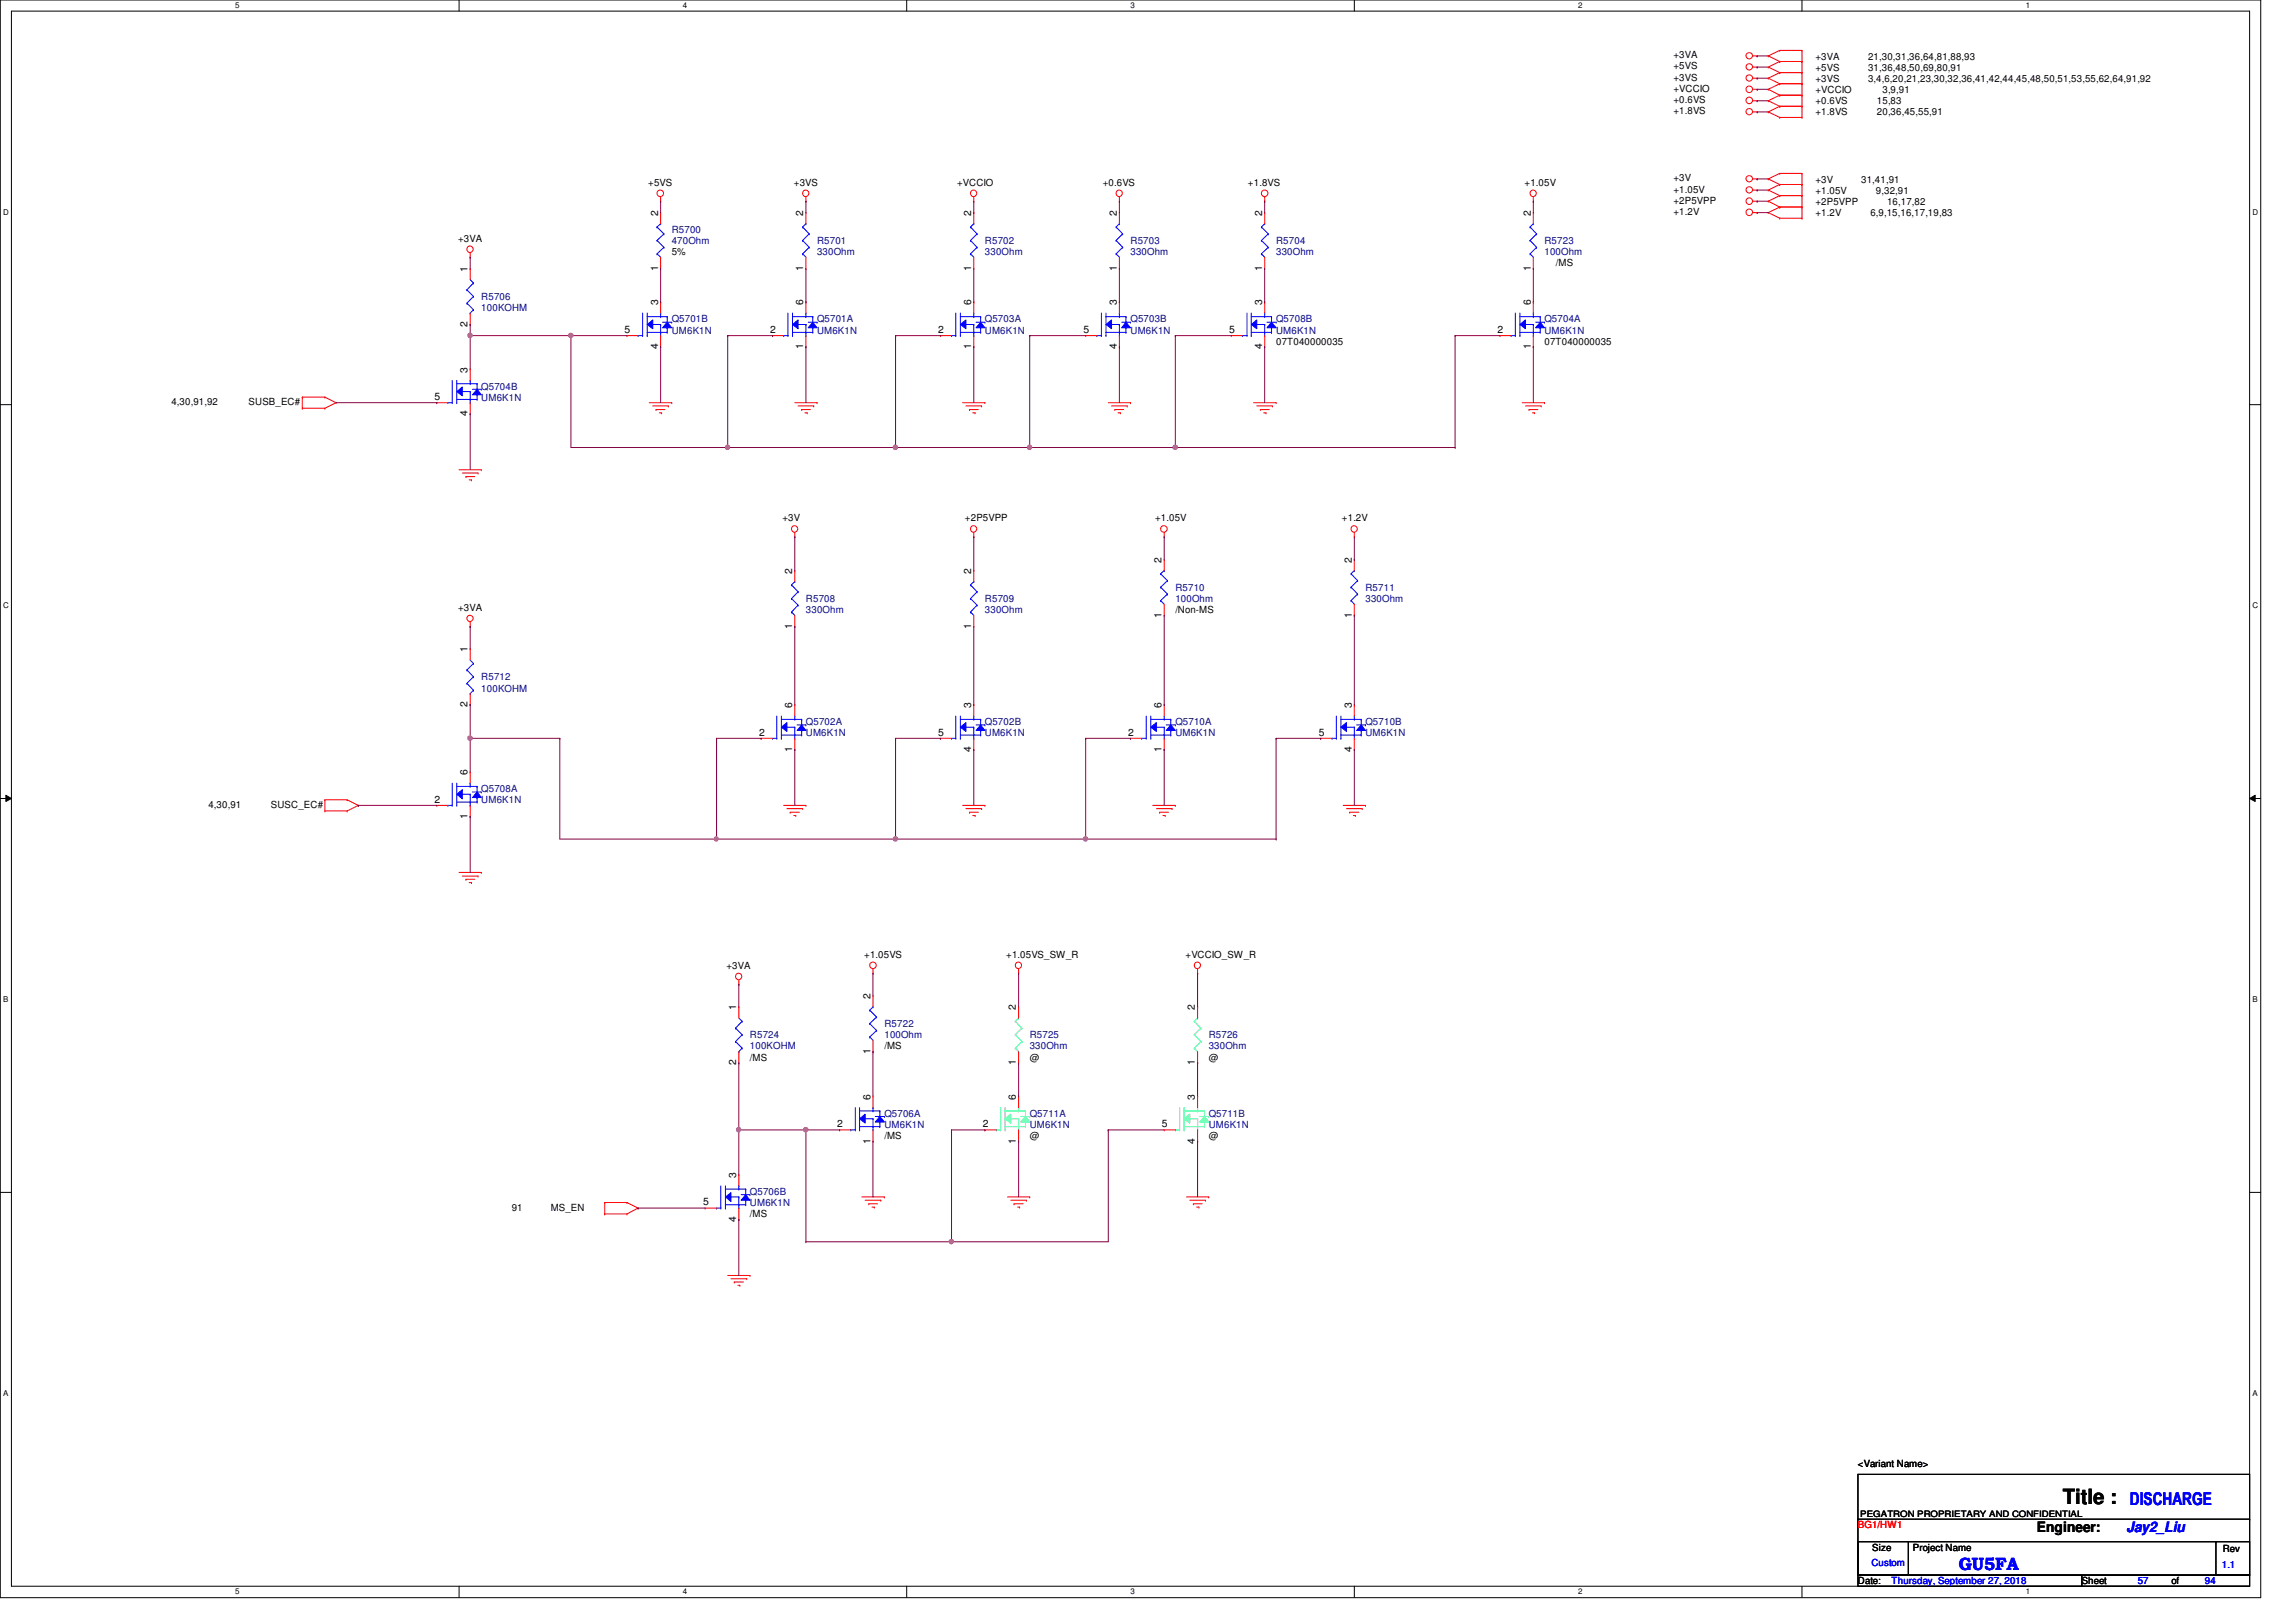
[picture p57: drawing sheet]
<svg xmlns="http://www.w3.org/2000/svg" width="297mm" height="210mm" viewBox="0 0 297 210" stroke-linecap="round" stroke-linejoin="round" font-family="sans-serif">
<defs><g id="words">
<text font-size="2.7" x="266.9" y="194.6">Title :</text>
<g font-size="2.3" fill="#00f">
<text x="275.5" y="194.7">DISCHARGE</text>
<text x="253.4" y="203.1">GU5FA</text>
</g>
<text font-size="1.9" x="263.5" y="198.3">Engineer:</text>
<text font-size="1.9" fill="#00f" x="275.1" y="198.3">Jay2_Liu</text>
<g font-size="1.3">
<text x="216.5" y="9">+5VS</text>
<text x="216.5" y="7.5">+3VA</text>
<text x="216.5" y="11.9">+VCCIO</text>
<text x="216.5" y="10.5">+3VS</text>
<text x="234.9" y="9.1">+5VS</text>
<text x="234.9" y="7.7">+3VA</text>
<text x="234.9" y="10.6">+3VS</text>
<text x="241.7" y="9.1">31,36,48,50,69,80,91</text>
<text x="241.7" y="7.7">21,30,31,36,64,81,88,93</text>
<text x="241.7" y="10.6">3,4,6,20,21,23,30,32,36,41,42,44,45,48,50,51,53,55,62,64,91,92</text>
<text x="216.5" y="14.8">+1.8VS</text>
<text x="216.5" y="13.3">+0.6VS</text>
<text x="234.9" y="14.9">+1.8VS</text>
<text x="234.9" y="12">+VCCIO</text>
<text x="234.9" y="13.5">+0.6VS</text>
<text x="242.8" y="14.9">20,36,45,55,91</text>
<text x="242.8" y="13.5">15,83</text>
<text x="243.5" y="12">3,9,91</text>
<text x="216.5" y="23.5">+3V</text>
<text x="234.9" y="23.6">+3V</text>
<text x="240.8" y="23.6">31,41,91</text>
<text x="83.9" y="24">+5VS</text>
<text x="85.1" y="27.9" transform="rotate(-90 85.1 27.9)">2</text>
<text x="102.7" y="24">+3VS</text>
<text x="103.9" y="27.9" transform="rotate(-90 103.9 27.9)">2</text>
<text x="123.8" y="24">+VCCIO</text>
<text x="125.6" y="27.9" transform="rotate(-90 125.6 27.9)">2</text>
<text x="142.7" y="24">+0.6VS</text>
<text x="144.5" y="27.9" transform="rotate(-90 144.5 27.9)">2</text>
<text x="161.5" y="24">+1.8VS</text>
<text x="163.3" y="27.9" transform="rotate(-90 163.3 27.9)">2</text>
<text x="197.2" y="24">+1.05V</text>
<text x="198" y="27.9" transform="rotate(-90 198 27.9)">2</text>
<text x="216.5" y="26.4">+2P5VPP</text>
<text x="216.5" y="24.9">+1.05V</text>
<text x="216.5" y="27.8">+1.2V</text>
<text x="234.9" y="26.5">+2P5VPP</text>
<text x="234.9" y="25.1">+1.05V</text>
<text x="234.9" y="28">+1.2V</text>
<text x="242" y="28">6,9,15,16,17,19,83</text>
<text x="242.7" y="25.1">9,32,91</text>
<text x="244.1" y="26.5">16,17,82</text>
<text x="59.3" y="31.3">+3VA</text>
<text x="60.5" y="35.2" transform="rotate(-90 60.5 35.2)">1</text>
<text x="85.1" y="35.1" transform="rotate(-90 85.1 35.1)">1</text>
<text x="86.9" y="33">5%</text>
<text x="103.9" y="35.1" transform="rotate(-90 103.9 35.1)">1</text>
<text x="125.6" y="35.1" transform="rotate(-90 125.6 35.1)">1</text>
<text x="144.5" y="35.1" transform="rotate(-90 144.5 35.1)">1</text>
<text x="163.3" y="35.1" transform="rotate(-90 163.3 35.1)">1</text>
<text x="198" y="35.1" transform="rotate(-90 198 35.1)">1</text>
<text x="201.3" y="34.5">/MS</text>
<text x="85.1" y="39.5" transform="rotate(-90 85.1 39.5)">3</text>
<text x="103.9" y="39.5" transform="rotate(-90 103.9 39.5)">6</text>
<text x="125.6" y="39.5" transform="rotate(-90 125.6 39.5)">6</text>
<text x="144.5" y="39.5" transform="rotate(-90 144.5 39.5)">3</text>
<text x="163.3" y="39.5" transform="rotate(-90 163.3 39.5)">3</text>
<text x="198" y="39.5" transform="rotate(-90 198 39.5)">6</text>
<text x="60.5" y="42.3" transform="rotate(-90 60.5 42.3)">2</text>
<text x="80.8" y="43.1">5</text>
<text x="85.1" y="45.2" transform="rotate(-90 85.1 45.2)">4</text>
<text x="99.6" y="43.1">2</text>
<text x="103.9" y="45.2" transform="rotate(-90 103.9 45.2)">1</text>
<text x="121.4" y="43.1">2</text>
<text x="125.6" y="45.2" transform="rotate(-90 125.6 45.2)">1</text>
<text x="140.2" y="43.1">5</text>
<text x="144.5" y="45.2" transform="rotate(-90 144.5 45.2)">4</text>
<text x="159" y="43.1">5</text>
<text x="163.3" y="45.2" transform="rotate(-90 163.3 45.2)">4</text>
<text x="165.1" y="44.6">07T040000035</text>
<text x="193.8" y="43.1">2</text>
<text x="198" y="45.2" transform="rotate(-90 198 45.2)">1</text>
<text x="199.8" y="44.6">07T040000035</text>
<text x="22.2" y="52.4">4,30,91,92</text>
<text x="32.2" y="52.4">SUSB_EC#</text>
<text x="56.2" y="51.8">5</text>
<text x="60.5" y="53.9" transform="rotate(-90 60.5 53.9)">4</text>
<text x="60.5" y="48.2" transform="rotate(-90 60.5 48.2)">3</text>
<text x="101.2" y="67.5">+3V</text>
<text x="124.8" y="67.5">+2P5VPP</text>
<text x="149.4" y="67.5">+1.05V</text>
<text x="173.6" y="67.5">+1.2V</text>
<text x="102.5" y="74.3" transform="rotate(-90 102.5 74.3)">2</text>
<text x="125.6" y="74.3" transform="rotate(-90 125.6 74.3)">2</text>
<text x="150.3" y="72.8" transform="rotate(-90 150.3 72.8)">2</text>
<text x="174.9" y="72.8" transform="rotate(-90 174.9 72.8)">2</text>
<text x="59.3" y="79.1">+3VA</text>
<text x="102.5" y="81.4" transform="rotate(-90 102.5 81.4)">1</text>
<text x="125.6" y="81.4" transform="rotate(-90 125.6 81.4)">1</text>
<text x="150.3" y="80" transform="rotate(-90 150.3 80)">1</text>
<text x="152.1" y="79.4">/Non-MS</text>
<text x="174.9" y="80" transform="rotate(-90 174.9 80)">1</text>
<text x="60.5" y="84.4" transform="rotate(-90 60.5 84.4)">1</text>
<text x="60.5" y="91.5" transform="rotate(-90 60.5 91.5)">2</text>
<text x="98.2" y="95.2">2</text>
<text x="102.5" y="91.7" transform="rotate(-90 102.5 91.7)">6</text>
<text x="121.4" y="95.2">5</text>
<text x="125.6" y="91.7" transform="rotate(-90 125.6 91.7)">3</text>
<text x="146" y="95.2">2</text>
<text x="150.3" y="91.7" transform="rotate(-90 150.3 91.7)">6</text>
<text x="170.6" y="95.2">5</text>
<text x="174.9" y="91.7" transform="rotate(-90 174.9 91.7)">3</text>
<text x="60.5" y="100.3" transform="rotate(-90 60.5 100.3)">6</text>
<text x="102.5" y="97.3" transform="rotate(-90 102.5 97.3)">1</text>
<text x="125.6" y="97.3" transform="rotate(-90 125.6 97.3)">4</text>
<text x="150.3" y="97.3" transform="rotate(-90 150.3 97.3)">1</text>
<text x="174.9" y="97.3" transform="rotate(-90 174.9 97.3)">4</text>
<text x="27" y="104.6">4,30,91</text>
<text x="35" y="104.6">SUSC_EC#</text>
<text x="56.2" y="103.9">2</text>
<text x="60.5" y="106" transform="rotate(-90 60.5 106)">1</text>
<text x="94" y="125.4">+3VA</text>
<text x="111.8" y="124">+1.05VS</text>
<text x="130.2" y="124">+1.05VS_SW_R</text>
<text x="153.4" y="124">+VCCIO_SW_R</text>
<text x="95.2" y="130.7" transform="rotate(-90 95.2 130.7)">1</text>
<text x="112.6" y="129.3" transform="rotate(-90 112.6 129.3)">2</text>
<text x="131.4" y="130.7" transform="rotate(-90 131.4 130.7)">2</text>
<text x="154.6" y="130.7" transform="rotate(-90 154.6 130.7)">2</text>
<text x="95.2" y="137.9" transform="rotate(-90 95.2 137.9)">2</text>
<text x="97" y="137.3">/MS</text>
<text x="112.6" y="136.4" transform="rotate(-90 112.6 136.4)">1</text>
<text x="114.4" y="135.8">/MS</text>
<text x="131.4" y="137.9" transform="rotate(-90 131.4 137.9)">1</text>
<text x="133.2" y="137.3">@</text>
<text x="154.6" y="137.9" transform="rotate(-90 154.6 137.9)">1</text>
<text x="156.4" y="137.3">@</text>
<text x="112.6" y="142.3" transform="rotate(-90 112.6 142.3)">6</text>
<text x="131.4" y="142.3" transform="rotate(-90 131.4 142.3)">6</text>
<text x="154.6" y="142.3" transform="rotate(-90 154.6 142.3)">3</text>
<text x="108.3" y="145.9">2</text>
<text x="112.6" y="148" transform="rotate(-90 112.6 148)">1</text>
<text x="114.4" y="147.4">/MS</text>
<text x="127.2" y="145.9">2</text>
<text x="131.4" y="148" transform="rotate(-90 131.4 148)">1</text>
<text x="133.2" y="147.4">@</text>
<text x="150.3" y="145.9">5</text>
<text x="154.6" y="148" transform="rotate(-90 154.6 148)">4</text>
<text x="156.4" y="147.4">@</text>
<text x="91" y="156">5</text>
<text x="95.2" y="152.4" transform="rotate(-90 95.2 152.4)">3</text>
<text x="66.2" y="156.7">91</text>
<text x="71.2" y="156.7">MS_EN</text>
<text x="95.2" y="158.1" transform="rotate(-90 95.2 158.1)">4</text>
<text x="97" y="157.5">/MS</text>
<text x="240.4" y="189.8">&lt;Variant Name&gt;</text>
<text x="242.2" y="200.7">Size</text>
<text x="247.5" y="200.7">Project Name</text>
<text x="287.6" y="200.8">Rev</text>
<text x="240.4" y="205">Date:</text>
<text x="269.3" y="205">Sheet</text>
<text x="280.9" y="205">of</text>
</g>
<g font-size="1.3" fill="#000080">
<text x="86.9" y="30.1">R5700</text>
<text x="86.9" y="31.6">470Ohm</text>
<text x="105.7" y="31.6">R5701</text>
<text x="105.7" y="33">330Ohm</text>
<text x="127.4" y="31.6">R5702</text>
<text x="127.4" y="33">330Ohm</text>
<text x="146.3" y="31.6">R5703</text>
<text x="146.3" y="33">330Ohm</text>
<text x="165.1" y="31.6">R5704</text>
<text x="165.1" y="33">330Ohm</text>
<text x="199.8" y="31.6">R5723</text>
<text x="199.8" y="33">100Ohm</text>
<text x="62.3" y="38.8">R5706</text>
<text x="62.3" y="40.3">100KOHM</text>
<text x="86.9" y="41.7">Q5701B</text>
<text x="105.7" y="41.7">Q5701A</text>
<text x="127.4" y="41.7">Q5703A</text>
<text x="146.3" y="41.7">Q5703B</text>
<text x="165.1" y="41.7">Q5708B</text>
<text x="199.8" y="41.7">Q5704A</text>
<text x="86.9" y="43.2">UM6K1N</text>
<text x="105.7" y="43.2">UM6K1N</text>
<text x="127.4" y="43.2">UM6K1N</text>
<text x="146.3" y="43.2">UM6K1N</text>
<text x="165.1" y="43.2">UM6K1N</text>
<text x="199.8" y="43.2">UM6K1N</text>
<text x="62.3" y="50.4">Q5704B</text>
<text x="62.3" y="51.9">UM6K1N</text>
<text x="104.3" y="77.9">R5708</text>
<text x="127.4" y="77.9">R5709</text>
<text x="152.1" y="76.5">R5710</text>
<text x="152.1" y="77.9">100Ohm</text>
<text x="176.7" y="76.5">R5711</text>
<text x="176.7" y="77.9">330Ohm</text>
<text x="104.3" y="79.4">330Ohm</text>
<text x="127.4" y="79.4">330Ohm</text>
<text x="62.3" y="88.1">R5712</text>
<text x="62.3" y="89.5">100KOHM</text>
<text x="104.3" y="93.9">Q5702A</text>
<text x="104.3" y="95.3">UM6K1N</text>
<text x="127.4" y="93.9">Q5702B</text>
<text x="127.4" y="95.3">UM6K1N</text>
<text x="152.1" y="93.9">Q5710A</text>
<text x="152.1" y="95.3">UM6K1N</text>
<text x="176.7" y="93.9">Q5710B</text>
<text x="176.7" y="95.3">UM6K1N</text>
<text x="62.3" y="102.5">Q5708A</text>
<text x="62.3" y="104">UM6K1N</text>
<text x="97" y="134.4">R5724</text>
<text x="97" y="135.8">100KOHM</text>
<text x="114.4" y="132.9">R5722</text>
<text x="114.4" y="134.4">100Ohm</text>
<text x="133.2" y="134.4">R5725</text>
<text x="133.2" y="135.8">330Ohm</text>
<text x="156.4" y="134.4">R5726</text>
<text x="156.4" y="135.8">330Ohm</text>
<text x="114.4" y="144.5">Q5706A</text>
<text x="114.4" y="146">UM6K1N</text>
<text x="133.2" y="144.5">Q5711A</text>
<text x="133.2" y="146">UM6K1N</text>
<text x="156.4" y="144.5">Q5711B</text>
<text x="156.4" y="146">UM6K1N</text>
<text x="97" y="154.6">Q5706B</text>
<text x="97" y="156.1">UM6K1N</text>
</g>
<text font-size="1.3" fill="#f00" x="240.4" y="197.8">BG1/HW1</text>
<g font-size="1.3" fill="#00f">
<text x="242.1" y="202.7">Custom</text>
<text x="287.4" y="202.9">1.1</text>
<text x="244.7" y="205">Thursday, September 27, 2018</text>
<text x="276.6" y="205">57</text>
<text x="285.2" y="205">94</text>
</g>
<text font-size="1.1" x="240.7" y="196.3">PEGATRON PROPRIETARY AND CONFIDENTIAL</text>
<g font-size="1">
<text x="30.4" y="1.1">5</text>
<text x="88.3" y="1.1">4</text>
<text x="146.3" y="1.1">3</text>
<text x="204.2" y="1.1">2</text>
<text x="262.1" y="1.1">1</text>
<text x=".4" y="27.8">D</text>
<text x="291.4" y="27.8">D</text>
<text x=".4" y="78.7">C</text>
<text x="291.4" y="78.7">C</text>
<text x=".4" y="129.7">B</text>
<text x="291.4" y="129.7">B</text>
<text x=".4" y="180.6">A</text>
<text x="291.4" y="180.6">A</text>
<text x="30.4" y="206.3">5</text>
<text x="88.3" y="206.3">4</text>
<text x="146.3" y="206.3">3</text>
<text x="204.2" y="206.3">2</text>
<text x="262.1" y="206.3">1</text>
</g>
</g></defs>
<path d="M0 0h292.5v206.8h-292.5zM1.5 1.4h289.5v203.9h-289.5z" fill="none" stroke="#000" stroke-width=".13"/>
<g fill="#fff">
<path d="M30.4 .2h.6v1.1h-.6z"/>
<path d="M30.4 205.4h.6v1.2h-.6z"/>
</g>
<path d="M59.4 0v1.4M59.4 205.3v1.4" fill="none" stroke="#000" stroke-width=".13"/>
<g fill="#fff">
<path d="M88.3 .2h.6v1.1h-.6z"/>
<path d="M88.3 205.4h.6v1.2h-.6z"/>
</g>
<path d="M117.3 0v1.4M117.3 205.3v1.4" fill="none" stroke="#000" stroke-width=".13"/>
<g fill="#fff">
<path d="M146.3 .2h.5v1.1h-.5z"/>
<path d="M146.3 205.4h.5v1.2h-.5z"/>
</g>
<path d="M175.2 0v1.4M175.2 205.3v1.4" fill="none" stroke="#000" stroke-width=".13"/>
<g fill="#fff">
<path d="M204.2 .2h.5v1.1h-.5z"/>
<path d="M204.2 205.4h.5v1.2h-.5z"/>
</g>
<path d="M233.1 0v1.4M233.1 205.3v1.4" fill="none" stroke="#000" stroke-width=".13"/>
<g fill="#fff">
<path d="M262.1 .2h.5v1.1h-.5z"/>
<path d="M262.1 205.4h.5v1.2h-.5z"/>
<path d="M.4 26.9h.7v1.1h-.7z"/>
<path d="M291.4 26.9h.7v1.1h-.7z"/>
<path d="M.4 77.8h.7v1.2h-.7z"/>
<path d="M291.4 77.8h.7v1.2h-.7z"/>
</g>
<path d="M0 52.4h1.5M291 52.4h1.5" fill="none" stroke="#000" stroke-width=".13"/>
<g fill="#fff">
<path d="M.4 128.8h.7v1.1h-.7z"/>
<path d="M291.4 128.8h.7v1.1h-.7z"/>
</g>
<path d="M0 103.3h1.5M.8 102.9l.7 .4-.7 .4zM291 103.3l.8-.4v.8zM291 103.3h1.5" fill="none" stroke="#000" stroke-width=".13"/>
<path d="M.8 102.9l.7 .4-.7 .4zM291 103.3l.8-.4v.8z" fill="#000"/>
<g fill="#fff">
<path d="M.4 179.7h.7v1.2h-.7z"/>
<path d="M291.4 179.7h.7v1.2h-.7z"/>
</g>
<path d="M0 154.3h1.5M291 154.3h1.5M240.4 190.8h50.6v13h-50.6zM240.4 199.5h6.5v4.3h-6.5zM240.4 196.6h50.6M247 199.5h39.7M286.7 199.5h4.3v4.3h-4.3zM286.7 199.5h.1M291 196.6h.1M240.4 203.8h28.9v1.5h-28.9zM269.3 203.8h21.7v1.5h-21.7z" fill="none" stroke="#000" stroke-width=".13"/>
<g fill="none" stroke="#f00" stroke-width=".13">
<path d="M226.8 8.7h.5M226.8 7.2h.5M226.8 14.5h.5M226.8 11.6h.5M226.8 10.1h.5M226.8 13h.5M227.3 8.7h.1M227.3 7.2h.1M227.3 14.5h.1M227.3 11.6h.1M227.3 10.1h.1M227.3 13h.1"/>
<path d="M228.8 8.7h.1M228.8 7.2h.1M228.8 14.5h.1M228.8 11.6h.1M228.8 10.1h.1M228.8 13h.1M228.8 8.7l1.4 .7M228.8 7.2l1.4 .8M228.8 14.5l1.4 .7M228.8 11.6l1.4 .7M228.8 10.1l1.4 .7M228.8 13l1.4 .8"/>
<path d="M230.2 8h.1M230.2 9.4h.1M230.2 6.5h.1M230.2 13.8h.1M230.2 15.2h.1M230.2 10.8h.1M230.2 12.3h.1M230.2 8l-1.4 .7M230.2 8h2.9M230.2 9.4h2.9M230.2 6.5l-1.4 .7M230.2 6.5h2.9"/>
<path d="M230.2 13.8l-1.4 .7M230.2 13.8h2.9M230.2 15.2h2.9M230.2 10.8l-1.4 .8M230.2 10.8h2.9M230.2 12.3h2.9M230.2 9.4l-1.4 .7M230.2 12.3l-1.4 .7M233.1 8h.1M233.1 9.4h.1M233.1 6.5h.1M233.1 13.8h.1"/>
<path d="M233.1 15.2h.1M233.1 10.8h.1M233.1 12.3h.1M233.1 6.5v8.7M60.8 33.3h.1M60.8 32.7v.6M85.5 26h.1M85.5 25.5v.5M104.3 26h.1M104.3 25.5v.5M126 26h.1M126 25.5v.5"/>
<path d="M144.8 26h.1M144.8 25.5v.5M163.6 26h.1M163.6 25.5v.5M198.4 26h.1M198.4 25.5v.5M226.8 26h.5M226.8 23.2h.5M226.8 24.6h.5M226.8 27.5h.5M227.3 26h.1M227.3 23.2h.1"/>
<path d="M227.3 24.6h.1M227.3 27.5h.1M228.8 26h.1M228.8 23.2h.1M228.8 24.6h.1M228.8 27.5h.1M228.8 26l1.4 .8M228.8 23.2l1.4 .7M228.8 24.6l1.4 .7M228.8 27.5l1.4 .7M230.2 25.3h.1M230.2 26.8h.1"/>
<path d="M230.2 22.4h.1M230.2 23.9h.1M230.2 28.2h.1M230.2 25.3l-1.4 .7M230.2 25.3h2.9M230.2 26.8h2.9M230.2 22.4l-1.4 .8M230.2 22.4h2.9M230.2 23.9h2.9M230.2 23.9l-1.4 .7M230.2 26.8l-1.4 .7M230.2 28.2h2.9"/>
<path d="M233.1 25.3h.1M233.1 26.8h.1M233.1 22.4h.1M233.1 23.9h.1M233.1 28.2h.1M233.1 22.4v5.8M39.1 52.8h.1M39.1 51.4h.1M39.1 51.4h2.9M39.1 52.8h2.9M39.1 51.4v1.4M42 51.4h.1"/>
<path d="M42 52.8h.1M42 51.4l1.5 .7M43.5 52.1h.1M43.5 52.1l-1.5 .7M84 52.1h2.9M84.5 52.5h2M84.9 53h.1M84.9 53h1.1M85.3 53.4h.3M85.6 53.4h.1M86.5 52.5h.1M86.9 52.1h.1"/>
<path d="M102.8 52.1h2.9M103.2 52.5h2.1M103.7 53h.1M103.7 53h1.2M104.1 53.4h.3M104.4 53.4h.1M105.3 52.5h.1M105.7 52.1h.1M124.5 52.1h2.9M125 52.5h2M125.4 53h.1M125.4 53h1.2"/>
<path d="M125.9 53.4h.2M126.1 53.4h.1M127 52.5h.1M127.4 52.1h.1M143.4 52.1h2.9M143.8 52.5h2M144.2 53h.1M144.2 53h1.2M144.6 53.4h.3M144.9 53.4h.1M145.8 52.5h.1M146.3 52.1h.1"/>
<path d="M162.2 52.1h2.9M162.6 52.5h2M163.1 53h.1M163.1 53h1.1M163.5 53.4h.3M163.8 53.4h.1M164.6 52.5h.1M165.1 52.1h.1M196.9 52.1h2.9M197.4 52.5h2M197.8 53h.1M197.8 53h1.2"/>
<path d="M198.2 53.4h.3M198.5 53.4h.1M199.4 52.5h.1M199.8 52.1h.1M59.4 60.8h2.9M59.8 61.2h2M60.3 61.7h.1M60.3 61.7h1.1M60.7 62.1h.3M61 62.1h.1M61.8 61.2h.1M62.3 60.8h.1"/>
<path d="M102.8 69.5h.1M102.8 68.9v.6M126 69.5h.1M126 68.9v.6M150.6 69.5h.1M150.6 68.9v.6M175.2 69.5h.1M175.2 68.9v.6M60.8 81.1h.1M60.8 80.5v.6M42 104.9h.1M42 103.5h.1"/>
<path d="M42 103.5h2.9M42 104.9h2.9M42 103.5v1.4M44.9 103.5h.1M44.9 104.9h.1M44.9 103.5l1.5 .7M46.4 104.2h.1M46.4 104.2l-1.5 .7M59.4 112.9h2.9M59.8 113.4h2M60.3 113.8h.1M60.3 113.8h1.1"/>
<path d="M60.7 114.2h.3M61 114.2h.1M61.8 113.4h.1M62.3 112.9h.1M101.4 104.2h2.9M101.8 104.6h2M102.2 105.1h.1M102.2 105.1h1.2M102.7 105.5h.3M103 105.5h.1M103.8 104.6h.1M104.3 104.2h.1"/>
<path d="M124.5 104.2h2.9M125 104.6h2M125.4 105.1h.1M125.4 105.1h1.2M125.9 105.5h.2M126.1 105.5h.1M127 104.6h.1M127.4 104.2h.1M149.1 104.2h3M149.6 104.6h2M150 105.1h.1M150 105.1h1.2"/>
<path d="M150.4 105.5h.3M150.7 105.5h.1M151.6 104.6h.1M152.1 104.2h.1M173.8 104.2h2.9M174.2 104.6h2M174.6 105.1h.1M174.6 105.1h1.2M175.1 105.5h.2M175.3 105.5h.1M176.2 104.6h.1M176.7 104.2h.1"/>
<path d="M95.6 127.4h.1M95.6 126.8v.6M112.9 125.9h.1M112.9 125.4v.5M131.8 125.9h.1M131.8 125.4v.5M154.9 125.9h.1M154.9 125.4v.5M78.2 157.1h.1M78.2 155.6h.1M78.2 155.6h2.9M78.2 157.1h2.9"/>
<path d="M78.2 155.6v1.5M81.1 155.6h.1M81.1 157.1h.1M81.1 155.6l1.4 .7M82.5 156.3h.1M82.5 156.3l-1.4 .8M111.5 154.9h2.9M111.9 155.3h2.1M112.4 155.8h.1M112.4 155.8h1.1M112.8 156.2h.3M113.1 156.2h.1"/>
<path d="M114 155.3h.1M114.4 154.9h.1M130.3 154.9h2.9M130.8 155.3h2M131.2 155.8h.1M131.2 155.8h1.2M131.7 156.2h.2M131.9 156.2h.1M132.8 155.3h.1M133.2 154.9h.1M153.5 154.9h2.9M153.9 155.3h2.1"/>
<path d="M154.4 155.8h.1M154.4 155.8h1.1M154.8 156.2h.3M155.1 156.2h.1M156 155.3h.1M156.4 154.9h.1M94.1 165.1h2.9M94.6 165.5h2M95 165.9h.1M95 165.9h1.2M95.5 166.3h.2M95.7 166.3h.1"/>
<path d="M96.6 165.5h.1M97 165.1h.1"/>
<circle cx="226.3" cy="11.6" r=".43"/>
<circle cx="226.3" cy="13" r=".43"/>
<circle cx="226.3" cy="14.5" r=".42"/>
<circle cx="226.3" cy="8.7" r=".42"/>
<circle cx="226.3" cy="10.1" r=".42"/>
<circle cx="226.3" cy="7.2" r=".42"/>
<circle cx="60.8" cy="32.3" r=".42"/>
<circle cx="85.4" cy="25" r=".43"/>
<circle cx="104.2" cy="25" r=".42"/>
<circle cx="125.9" cy="25" r=".42"/>
<circle cx="144.8" cy="25" r=".42"/>
<circle cx="163.6" cy="25" r=".43"/>
<circle cx="198.3" cy="25" r=".42"/>
<circle cx="226.3" cy="27.5" r=".43"/>
<circle cx="226.3" cy="26" r=".43"/>
<circle cx="226.3" cy="24.6" r=".42"/>
<circle cx="226.3" cy="23.1" r=".42"/>
<circle cx="102.8" cy="68.4" r=".42"/>
<circle cx="125.9" cy="68.4" r=".42"/>
<circle cx="150.6" cy="68.4" r=".43"/>
<circle cx="175.2" cy="68.4" r=".42"/>
<circle cx="60.8" cy="80" r=".4"/>
<circle cx="95.5" cy="126.4" r=".42"/>
<circle cx="112.9" cy="124.9" r=".43"/>
<circle cx="131.7" cy="124.9" r=".42"/>
<circle cx="154.9" cy="124.9" r=".42"/>
</g>
<path d="M147.7 95.5h.1M147.7 95.5h.6M148.3 95.5h.1M148.3 92.7v2.8M148.9 95.5h.1M148.9 92.7v2.8" fill="none" stroke="#00f" stroke-width=".13"/>
<path d="M148.9 94.1l.7-.6v1.2z" fill-rule="evenodd" fill="#00f"/>
<path d="M148.9 94.1l.7-.6v1.2zM148.9 93.1h1.7M148.9 95.1h1.7M149.6 94.1h1M150.6 93.1h.1M150.6 95.1h.1M150.6 94.1h.1M150.6 95.5h.1M150.6 92.7h.1M150.6 92.7v.4M150.6 94.1v1.4" fill="none" stroke="#00f" stroke-width=".13"/>
<path d="M151.5 93.8l.6 .7h-1.2z" fill-rule="evenodd" fill="#00f"/>
<g fill="none" stroke="#00f" stroke-width=".13">
<path d="M82.5 43.4h.1M82.5 43.4h.6M83.1 43.4h.1M83.1 40.5v2.9M83.7 43.4h.1M83.7 40.5v2.9M150.6 95.1h.9M150.6 93.1h.9M150.9 93.8h1.2M151.5 93.8l.6 .7h-1.2zM151.5 95.1h.1M151.5 94.5h.1"/>
<path d="M151.5 93.1h.1M151.5 93.8h.1M151.5 93.1v.7M151.5 94.5v.6M152.1 93.8h.1"/>
</g>
<path d="M146.3 95.5h.1M146.3 95.5h1.4M150.6 91.2h.1M150.6 97h.1M150.6 91.2v1.5M150.6 95.5v1.5" fill="none" stroke="#f00" stroke-width=".13"/>
<path d="M83.7 42l.8-.6v1.1z" fill-rule="evenodd" fill="#00f"/>
<path d="M83.7 42l.8-.6v1.1zM83.7 41h1.8M83.7 43h1.8M84.5 42h1M85.5 41h.1M85.5 43h.1M85.5 42h.1M85.5 43.4h.1M85.5 40.5h.1M85.5 40.5v.5M85.5 42v1.4" fill="none" stroke="#00f" stroke-width=".13"/>
<path d="M86.3 41.7l.6 .7h-1.2z" fill-rule="evenodd" fill="#00f"/>
<g fill="none" stroke="#00f" stroke-width=".13">
<path d="M85 29.4h.1M85 32.9h.1M85 31.1h.1M85 29.4l.9 .9M85 32.9l.5 .4M85 31.1l.9 .9M85.5 29h.1M85.5 29l-.5 .4M85.9 30.3h.1M85.9 32h.1M85.9 30.3l-.9 .8M85.9 32l-.9 .9"/>
<path d="M125.6 29.4h.1M125.6 32.9h.1M125.6 31.1h.1M125.6 29.4l.8 .9M125.6 32.9l.4 .4M125.6 31.1l.8 .9M126 29h.1M126 29l-.4 .4M126.4 30.3h.1M126.4 32h.1M126.4 30.3l-.8 .8M126.4 32l-.8 .9"/>
<path d="M85.5 43h.8M85.5 41h.8M85.7 41.7h1.2M86.3 41.7l.6 .7h-1.2zM86.3 43h.1M86.3 42.4h.1M86.3 41h.1M86.3 41.7h.1M86.3 41v.7M86.3 42.4v.6M86.9 41.7h.1M172.3 95.5h.1"/>
<path d="M172.3 95.5h.6M172.9 95.5h.1M172.9 92.7v2.8M173.5 95.5h.1M173.5 92.7v2.8M95.2 134.8h.1M95.2 133.1h.1M95.2 134.8l.8 .8M95.2 133.1l.8 .8M95.6 136.1h.1M95.6 131.7l.4 .5M96 135.6h.1"/>
<path d="M96 132.2h.1M96 133.9h.1M96 135.6l-.4 .5M96 133.9l-.8 .9M96 132.2l-.8 .9"/>
</g>
<g fill="none" stroke="#f00" stroke-width=".13">
<path d="M85.5 39.1h.1M85.5 34.8h.1M85.5 27.5h.1M85.5 27.5v1.5M85.5 33.3v1.5M85.5 39.1v1.4M126 34.8h.1M126 27.5h.1M126 27.5v1.5M126 33.3v1.5M81.1 43.4h.1M81.1 43.4h1.4"/>
<path d="M85.5 44.9h.1M85.5 43.4v1.5M95.6 130.3h.1M95.6 137.5h.1M95.6 130.3v1.4M95.6 136.1v1.4"/>
</g>
<path d="M173.5 94.1l.7-.6v1.2z" fill-rule="evenodd" fill="#00f"/>
<path d="M173.5 94.1l.7-.6v1.2zM173.5 93.1h1.7M173.5 95.1h1.7M174.2 94.1h1M175.2 93.1h.1M175.2 95.1h.1M175.2 94.1h.1M175.2 95.5h.1M175.2 92.7h.1M175.2 92.7v.4M175.2 94.1v1.4" fill="none" stroke="#00f" stroke-width=".13"/>
<path d="M176.1 93.8l.6 .7h-1.2z" fill-rule="evenodd" fill="#00f"/>
<g fill="none" stroke="#00f" stroke-width=".13">
<path d="M175.2 95.1h.9M175.2 93.1h.9M175.5 93.8h1.2M176.1 93.8l.6 .7h-1.2zM176.1 95.1h.1M176.1 94.5h.1M176.1 93.1h.1M176.1 93.8h.1M176.1 93.1v.7M176.1 94.5v.6M176.7 93.8h.1M110.1 146.2h.1"/>
<path d="M110.1 146.2h.6M110.7 146.2h.1M110.7 143.3v2.9M111.2 146.2h.1M111.2 143.3v2.9"/>
</g>
<path d="M170.9 95.5h.1M170.9 95.5h1.4M175.2 91.2h.1M175.2 97h.1M175.2 91.2v1.5M175.2 95.5v1.5" fill="none" stroke="#f00" stroke-width=".13"/>
<path d="M111.2 144.8l.7-.6v1.1z" fill-rule="evenodd" fill="#00f"/>
<path d="M111.2 144.8l.7-.6v1.1zM111.2 143.8h1.7M111.2 145.8h1.7M111.9 144.8h1M112.9 143.8h.1M112.9 145.8h.1M112.9 144.8h.1M112.9 146.2h.1M112.9 143.3h.1M112.9 143.3v.5M112.9 144.8v1.4" fill="none" stroke="#00f" stroke-width=".13"/>
<path d="M113.8 144.5l.6 .7h-1.2z" fill-rule="evenodd" fill="#00f"/>
<g fill="none" stroke="#00f" stroke-width=".13">
<path d="M101.4 43.4h.1M101.4 43.4h.5M101.9 43.4h.1M101.9 40.5v2.9M102.5 43.4h.1M102.5 40.5v2.9M112.9 145.8h.9M112.9 143.8h.9M113.2 144.5h1.2M113.8 144.5l.6 .7h-1.2zM113.8 145.8h.1M113.8 145.2h.1"/>
<path d="M113.8 143.8h.1M113.8 144.5h.1M113.8 143.8v.7M113.8 145.2v.6M114.4 144.5h.1"/>
</g>
<path d="M108.6 146.2h.1M108.6 146.2h1.5M112.9 141.9h.1M112.9 147.7h.1M112.9 141.9v1.4M112.9 146.2v1.5" fill="none" stroke="#f00" stroke-width=".13"/>
<path d="M102.5 42l.7-.6v1.1z" fill-rule="evenodd" fill="#00f"/>
<path d="M102.5 42l.7-.6v1.1zM102.5 41h1.8M102.5 43h1.8M103.2 42h1.1M104.3 41h.1M104.3 43h.1M104.3 42h.1M104.3 43.4h.1M104.3 40.5h.1M104.3 40.5v.5M104.3 42v1.4" fill="none" stroke="#00f" stroke-width=".13"/>
<path d="M105.2 41.7l.5 .7h-1.1z" fill-rule="evenodd" fill="#00f"/>
<g fill="none" stroke="#00f" stroke-width=".13">
<path d="M103.8 29.4h.1M103.8 32.9h.1M103.8 31.1h.1M103.8 29.4l.9 .9M103.8 32.9l.5 .4M103.8 31.1l.9 .9M104.3 29h.1M104.3 29l-.5 .4M104.7 30.3h.1M104.7 32h.1M104.7 30.3l-.9 .8M104.7 32l-.9 .9"/>
<path d="M104.3 43h.9M104.3 41h.9M104.6 41.7h1.1M105.2 41.7l.5 .7h-1.1zM105.2 43h.1M105.2 42.4h.1M105.2 41h.1M105.2 41.7h.1M105.2 41v.7M105.2 42.4v.6M105.7 41.7h.1M92.7 156.3h.1"/>
<path d="M92.7 156.3h.6M93.3 156.3h.1M93.3 153.5v2.8M93.8 156.3h.1M93.8 153.5v2.8"/>
</g>
<path d="M104.3 39.1h.1M104.3 34.8h.1M104.3 27.5h.1M104.3 27.5v1.5M104.3 33.3v1.5M104.3 39.1v1.4M99.9 43.4h.1M99.9 43.4h1.5M104.3 44.9h.1M104.3 43.4v1.5" fill="none" stroke="#f00" stroke-width=".13"/>
<path d="M93.8 154.9l.8-.6v1.2z" fill-rule="evenodd" fill="#00f"/>
<path d="M93.8 154.9l.8-.6v1.2zM93.8 153.9h1.8M93.8 155.9h1.8M94.6 154.9h1M95.6 153.9h.1M95.6 155.9h.1M95.6 154.9h.1M95.6 156.3h.1M95.6 153.5h.1M95.6 153.5v.4M95.6 154.9v1.4" fill="none" stroke="#00f" stroke-width=".13"/>
<path d="M96.5 154.6l.5 .7h-1.1z" fill-rule="evenodd" fill="#00f"/>
<path d="M95.6 155.9h.9M95.6 153.9h.9M95.9 154.6h1.1M96.5 154.6l.5 .7h-1.1zM96.5 155.9h.1M96.5 155.3h.1M96.5 153.9h.1M96.5 154.6h.1M96.5 153.9v.7M96.5 155.3v.6M97 154.6h.1" fill="none" stroke="#00f" stroke-width=".13"/>
<path d="M91.2 156.3h.1M91.2 156.3h1.5M95.6 152h.1M95.6 157.8h.1M95.6 152v1.5M95.6 156.3v1.5" fill="none" stroke="#f00" stroke-width=".13"/>
<path d="M128.9 146.2h.1M128.9 146.2h.6M129.5 146.2h.1M129.5 143.3v2.9M130 146.2h.1M130 143.3v2.9" fill="none" stroke="#00ff80" stroke-width=".13"/>
<path d="M130 144.8l.8-.6v1.1z" fill-rule="evenodd" fill="#00ff80"/>
<path d="M130 144.8l.8-.6v1.1zM130 143.8h1.8M130 145.8h1.8M130.8 144.8h1M131.8 143.8h.1M131.8 145.8h.1M131.8 144.8h.1M131.8 146.2h.1M131.8 143.3h.1M131.8 143.3v.5M131.8 144.8v1.4" fill="none" stroke="#00ff80" stroke-width=".13"/>
<path d="M132.7 144.5l.5 .7h-1.1z" fill-rule="evenodd" fill="#00ff80"/>
<path d="M131.8 145.8h.9M131.8 143.8h.9M132.1 144.5h1.1M132.7 144.5l.5 .7h-1.1zM132.7 145.8h.1M132.7 145.2h.1M132.7 143.8h.1M132.7 144.5h.1M132.7 143.8v.7M132.7 145.2v.6M133.2 144.5h.1" fill="none" stroke="#00ff80" stroke-width=".13"/>
<path d="M127.4 146.2h.1M127.4 146.2h1.5M131.8 141.9h.1M131.8 147.7h.1M131.8 141.9v1.4M131.8 146.2v1.5" fill="none" stroke="#f00" stroke-width=".13"/>
<path d="M123.1 43.4h.1M123.1 43.4h.6M123.7 43.4h.1M123.7 40.5v2.9M124.2 43.4h.1M124.2 40.5v2.9" fill="none" stroke="#00f" stroke-width=".13"/>
<path d="M124.2 42l.8-.6v1.1z" fill-rule="evenodd" fill="#00f"/>
<path d="M124.2 42l.8-.6v1.1zM124.2 41h1.8M124.2 43h1.8M125 42h1M126 41h.1M126 43h.1M126 42h.1M126 43.4h.1M126 40.5h.1M126 40.5v.5M126 42v1.4" fill="none" stroke="#00f" stroke-width=".13"/>
<path d="M126.9 41.7l.5 .7h-1.1z" fill-rule="evenodd" fill="#00f"/>
<g fill="none" stroke="#00f" stroke-width=".13">
<path d="M126 43h.9M126 41h.9M126.3 41.7h1.1M126.9 41.7l.5 .7h-1.1zM126.9 43h.1M126.9 42.4h.1M126.9 41h.1M126.9 41.7h.1M126.9 41v.7M126.9 42.4v.6M127.4 41.7h.1M150.2 74.3h.1"/>
<path d="M150.2 77.7h.1M150.2 76h.1M150.2 74.3l.8 .8M150.2 77.7l.4 .5M150.2 76l.8 .9M150.6 73.8h.1M150.6 73.8l-.4 .5M151 75.1h.1M151 76.9h.1M151 75.1l-.8 .9M151 76.9l-.8 .8M58 104.2h.1"/>
<path d="M58 104.2h.5M58.5 104.2h.1M58.5 101.3v2.9M59.1 104.2h.1M59.1 101.3v2.9"/>
</g>
<path d="M126 39.1h.1M126 39.1v1.4M121.7 43.4h.1M121.7 43.4h1.4M126 44.9h.1M126 43.4v1.5M150.6 79.6h.1M150.6 72.4h.1M150.6 72.4v1.4M150.6 78.2v1.4" fill="none" stroke="#f00" stroke-width=".13"/>
<path d="M59.1 102.8l.7-.6v1.2z" fill-rule="evenodd" fill="#00f"/>
<path d="M59.1 102.8l.7-.6v1.2zM59.1 101.8h1.7M59.1 103.8h1.7M59.8 102.8h1M60.8 101.8h.1M60.8 103.8h.1M60.8 102.8h.1M60.8 104.2h.1M60.8 101.3h.1M60.8 101.3v.5M60.8 102.8v1.4" fill="none" stroke="#00f" stroke-width=".13"/>
<path d="M61.7 102.5l.6 .7h-1.2z" fill-rule="evenodd" fill="#00f"/>
<g fill="none" stroke="#00f" stroke-width=".13">
<path d="M197.9 29.4h.1M197.9 32.9h.1M197.9 31.1h.1M197.9 29.4l.9 .9M197.9 32.9l.5 .4M197.9 31.1l.9 .9M198.4 29h.1M198.4 29l-.5 .4M198.8 30.3h.1M198.8 32h.1M198.8 30.3l-.9 .8M198.8 32l-.9 .9"/>
<path d="M141.9 43.4h.1M141.9 43.4h.6M142.5 43.4h.1M142.5 40.5v2.9M143.1 43.4h.1M143.1 40.5v2.9M60.8 103.8h.9M60.8 101.8h.9M61.1 102.5h1.2M61.7 102.5l.6 .7h-1.2zM61.7 103.8h.1M61.7 103.2h.1"/>
<path d="M61.7 101.8h.1M61.7 102.5h.1M61.7 101.8v.7M61.7 103.2v.6M62.3 102.5h.1"/>
</g>
<g fill="none" stroke="#f00" stroke-width=".13">
<path d="M198.4 34.8h.1M198.4 27.5h.1M198.4 27.5v1.5M198.4 33.3v1.5M60.8 99.9h.1M60.8 99.9v1.4M56.5 104.2h.1M56.5 104.2h1.5M60.8 105.7h.1M60.8 104.2v1.5M131.8 137.5h.1M131.8 130.3h.1"/>
<path d="M131.8 130.3v1.4M131.8 136.1v1.4"/>
</g>
<path d="M131.4 132.2h.1M131.4 135.6h.1M131.4 133.9h.1M131.4 132.2l.8 .9M131.4 135.6l.4 .5M131.4 133.9l.8 .9M131.8 131.7h.1M131.8 131.7l-.4 .5M132.2 133.1h.1M132.2 134.8h.1M132.2 133.1l-.8 .8M132.2 134.8l-.8 .8" fill="none" stroke="#00ff80" stroke-width=".13"/>
<path d="M143.1 42l.7-.6v1.1z" fill-rule="evenodd" fill="#00f"/>
<path d="M143.1 42l.7-.6v1.1zM143.1 41h1.7M143.1 43h1.7M143.8 42h1M144.8 41h.1M144.8 43h.1M144.8 42h.1M144.8 43.4h.1M144.8 40.5h.1M144.8 40.5v.5M144.8 42v1.4" fill="none" stroke="#00f" stroke-width=".13"/>
<path d="M145.7 41.7l.6 .7h-1.2z" fill-rule="evenodd" fill="#00f"/>
<g fill="none" stroke="#00f" stroke-width=".13">
<path d="M144.8 43h.9M144.8 41h.9M145.1 41.7h1.2M145.7 41.7l.6 .7h-1.2zM145.7 43h.1M145.7 42.4h.1M145.7 41h.1M145.7 41.7h.1M145.7 41v.7M145.7 42.4v.6M146.3 41.7h.1M174.8 74.3h.1"/>
<path d="M174.8 77.7h.1M174.8 76h.1M174.8 74.3l.8 .8M174.8 77.7l.4 .5M174.8 76l.8 .9M175.2 73.8h.1M175.2 73.8l-.4 .5M175.6 75.1h.1M175.6 76.9h.1M175.6 75.1l-.8 .9M175.6 76.9l-.8 .8M99.9 95.5h.1"/>
<path d="M99.9 95.5h.6M100.5 95.5h.1M100.5 92.7v2.8M101.1 95.5h.1M101.1 92.7v2.8"/>
</g>
<path d="M144.8 39.1h.1M144.8 39.1v1.4M140.5 43.4h.1M140.5 43.4h1.4M144.8 44.9h.1M144.8 43.4v1.5M175.2 79.6h.1M175.2 72.4h.1M175.2 72.4v1.4M175.2 78.2v1.4" fill="none" stroke="#f00" stroke-width=".13"/>
<path d="M101.1 94.1l.7-.6v1.2z" fill-rule="evenodd" fill="#00f"/>
<path d="M101.1 94.1l.7-.6v1.2zM101.1 93.1h1.7M101.1 95.1h1.7M101.8 94.1h1M102.8 93.1h.1M102.8 95.1h.1M102.8 94.1h.1M102.8 95.5h.1M102.8 92.7h.1M102.8 92.7v.4M102.8 94.1v1.4" fill="none" stroke="#00f" stroke-width=".13"/>
<path d="M103.7 93.8l.6 .7h-1.2z" fill-rule="evenodd" fill="#00f"/>
<g fill="none" stroke="#00f" stroke-width=".13">
<path d="M163.2 29.4h.1M163.2 32.9h.1M163.2 31.1h.1M163.2 29.4l.9 .9M163.2 32.9l.4 .4M163.2 31.1l.9 .9M163.6 29h.1M163.6 29l-.4 .4M164.1 30.3h.1M164.1 32h.1M164.1 30.3l-.9 .8M164.1 32l-.9 .9"/>
<path d="M160.7 43.4h.1M160.7 43.4h.6M161.3 43.4h.1M161.3 40.5v2.9M161.9 43.4h.1M161.9 40.5v2.9M102.8 95.1h.9M102.8 93.1h.9M103.1 93.8h1.2M103.7 93.8l.6 .7h-1.2zM103.7 95.1h.1M103.7 94.5h.1"/>
<path d="M103.7 93.1h.1M103.7 93.8h.1M103.7 93.1v.7M103.7 94.5v.6M104.3 93.8h.1M112.5 130.7h.1M112.5 134.2h.1M112.5 132.5h.1M112.5 130.7l.9 .9M112.5 134.2l.4 .4M112.5 132.5l.9 .8M112.9 130.3h.1"/>
<path d="M112.9 130.3l-.4 .4M113.4 131.6h.1M113.4 133.3h.1M113.4 131.6l-.9 .9M113.4 133.3l-.9 .9"/>
</g>
<g fill="none" stroke="#f00" stroke-width=".13">
<path d="M163.6 34.8h.1M163.6 27.5h.1M163.6 27.5v1.5M163.6 33.3v1.5M98.5 95.5h.1M98.5 95.5h1.4M102.8 91.2h.1M102.8 97h.1M102.8 91.2v1.5M102.8 95.5v1.5M112.9 136.1h.1M112.9 128.9h.1"/>
<path d="M112.9 128.9v1.4M112.9 134.6v1.5M154.9 137.5h.1M154.9 130.3h.1M154.9 130.3v1.4M154.9 136.1v1.4"/>
</g>
<path d="M154.5 132.2h.1M154.5 135.6h.1M154.5 133.9h.1M154.5 132.2l.9 .9M154.5 135.6l.4 .5M154.5 133.9l.9 .9M154.9 131.7h.1M154.9 131.7l-.4 .5M155.4 133.1h.1M155.4 134.8h.1M155.4 133.1l-.9 .8M155.4 134.8l-.9 .8" fill="none" stroke="#00ff80" stroke-width=".13"/>
<path d="M161.9 42l.7-.6v1.1z" fill-rule="evenodd" fill="#00f"/>
<path d="M161.9 42l.7-.6v1.1zM161.9 41h1.7M161.9 43h1.7M162.6 42h1M163.6 41h.1M163.6 43h.1M163.6 42h.1M163.6 43.4h.1M163.6 40.5h.1M163.6 40.5v.5M163.6 42v1.4" fill="none" stroke="#00f" stroke-width=".13"/>
<path d="M164.5 41.7l.6 .7h-1.2z" fill-rule="evenodd" fill="#00f"/>
<g fill="none" stroke="#00f" stroke-width=".13">
<path d="M144.4 29.4h.1M144.4 32.9h.1M144.4 31.1h.1M144.4 29.4l.8 .9M144.4 32.9l.4 .4M144.4 31.1l.8 .9M144.8 29h.1M144.8 29l-.4 .4M145.2 30.3h.1M145.2 32h.1M145.2 30.3l-.8 .8M145.2 32l-.8 .9"/>
<path d="M163.6 43h.9M163.6 41h.9M163.9 41.7h1.2M164.5 41.7l.6 .7h-1.2zM164.5 43h.1M164.5 42.4h.1M164.5 41h.1M164.5 41.7h.1M164.5 41v.7M164.5 42.4v.6M165.1 41.7h.1M125.6 75.7h.1"/>
<path d="M125.6 79.2h.1M125.6 77.5h.1M125.6 75.7l.8 .9M125.6 79.2l.4 .4M125.6 77.5l.8 .8M126 75.3h.1M126 75.3l-.4 .4M126.4 76.6h.1M126.4 78.3h.1M126.4 76.6l-.8 .9M126.4 78.3l-.8 .9M60.4 88.4h.1"/>
<path d="M60.4 86.7h.1M60.4 88.4l.9 .9M60.4 86.7l.9 .9M60.8 89.7h.1M60.8 85.4l.5 .5M61.3 89.3h.1M61.3 85.9h.1M61.3 87.6h.1M61.3 89.3l-.5 .4M61.3 87.6l-.9 .8M61.3 85.9l-.9 .8"/>
</g>
<g fill="none" stroke="#f00" stroke-width=".13">
<path d="M144.8 34.8h.1M144.8 27.5h.1M144.8 27.5v1.5M144.8 33.3v1.5M163.6 39.1h.1M163.6 39.1v1.4M159.3 43.4h.1M159.3 43.4h1.4M163.6 44.9h.1M163.6 43.4v1.5M126 73.8h.1M126 73.8v1.5"/>
<path d="M126 79.6v1.5M60.8 83.9h.1M60.8 91.2h.1M60.8 83.9v1.5M60.8 89.7v1.5M126 81.1h.1"/>
</g>
<path d="M152.1 146.2h.1M152.1 146.2h.5M152.6 146.2h.1M152.6 143.3v2.9M153.2 146.2h.1M153.2 143.3v2.9" fill="none" stroke="#00ff80" stroke-width=".13"/>
<path d="M153.2 144.8l.7-.6v1.1z" fill-rule="evenodd" fill="#00ff80"/>
<path d="M153.2 144.8l.7-.6v1.1zM153.2 143.8h1.7M153.2 145.8h1.7M153.9 144.8h1M154.9 143.8h.1M154.9 145.8h.1M154.9 144.8h.1M154.9 146.2h.1M154.9 143.3h.1M154.9 143.3v.5M154.9 144.8v1.4" fill="none" stroke="#00ff80" stroke-width=".13"/>
<path d="M155.8 144.5l.6 .7h-1.2z" fill-rule="evenodd" fill="#00ff80"/>
<path d="M154.9 145.8h.9M154.9 143.8h.9M155.2 144.5h1.2M155.8 144.5l.6 .7h-1.2zM155.8 145.8h.1M155.8 145.2h.1M155.8 143.8h.1M155.8 144.5h.1M155.8 143.8v.7M155.8 145.2v.6M156.4 144.5h.1" fill="none" stroke="#00ff80" stroke-width=".13"/>
<g fill="none" stroke="#f00" stroke-width=".13">
<path d="M60.8 34.8h.1M60.8 34.8v1.4M60.8 42h.1M60.8 40.5v1.5M102.8 73.8h.1M102.8 73.8v1.5M102.8 79.6v1.5M102.8 81.1h.1M150.6 146.2h.1M150.6 146.2h1.5M154.9 141.9h.1M154.9 147.7h.1"/>
<path d="M154.9 141.9v1.4M154.9 146.2v1.5"/>
</g>
<g fill="none" stroke="#00f" stroke-width=".13">
<path d="M60.4 39.2h.1M60.4 37.5h.1M60.4 39.2l.9 .9M60.4 37.5l.9 .9M60.8 36.2l.5 .4M61.3 36.6h.1M61.3 38.4h.1M61.3 38.4l-.9 .8M61.3 36.6l-.9 .9M60.8 40.5h.1M61.3 40.1h.1M61.3 40.1l-.5 .4"/>
<path d="M102.4 75.7h.1M102.4 79.2h.1M102.4 77.5h.1M102.4 75.7l.8 .9M102.4 79.2l.4 .4M102.4 77.5l.8 .8M102.8 75.3h.1M102.8 75.3l-.4 .4M103.2 76.6h.1M103.2 78.3h.1M103.2 76.6l-.8 .9M103.2 78.3l-.8 .9"/>
<path d="M123.1 95.5h.1M123.1 95.5h.6M123.7 95.5h.1M123.7 92.7v2.8M124.2 95.5h.1M124.2 92.7v2.8"/>
</g>
<path d="M124.2 94.1l.8-.6v1.2z" fill-rule="evenodd" fill="#00f"/>
<path d="M124.2 94.1l.8-.6v1.2zM124.2 93.1h1.8M124.2 95.1h1.8M125 94.1h1M126 93.1h.1M126 95.1h.1M126 94.1h.1M126 95.5h.1M126 92.7h.1M126 92.7v.4M126 94.1v1.4" fill="none" stroke="#00f" stroke-width=".13"/>
<path d="M126.9 93.8l.5 .7h-1.1z" fill-rule="evenodd" fill="#00f"/>
<g fill="none" stroke="#00f" stroke-width=".13">
<path d="M58 52.1h.1M58 52.1h.5M58.5 52.1h.1M58.5 49.2v2.9M59.1 52.1h.1M59.1 49.2v2.9M126 95.1h.9M126 93.1h.9M126.3 93.8h1.1M126.9 93.8l.5 .7h-1.1zM126.9 95.1h.1M126.9 94.5h.1"/>
<path d="M126.9 93.1h.1M126.9 93.8h.1M126.9 93.1v.7M126.9 94.5v.6M127.4 93.8h.1"/>
</g>
<path d="M121.7 95.5h.1M121.7 95.5h1.4M126 91.2h.1M126 97h.1M126 91.2v1.5M126 95.5v1.5" fill="none" stroke="#f00" stroke-width=".13"/>
<path d="M59.1 50.7l.7-.6v1.1z" fill-rule="evenodd" fill="#00f"/>
<path d="M59.1 50.7l.7-.6v1.1zM59.1 49.7h1.7M59.1 51.7h1.7M59.8 50.7h1M60.8 49.7h.1M60.8 51.7h.1M60.8 50.7h.1M60.8 52.1h.1M60.8 49.2h.1M60.8 49.2v.5M60.8 50.7v1.4" fill="none" stroke="#00f" stroke-width=".13"/>
<path d="M61.7 50.4l.6 .7h-1.2z" fill-rule="evenodd" fill="#00f"/>
<g fill="none" stroke="#00f" stroke-width=".13">
<path d="M60.8 51.7h.9M60.8 49.7h.9M61.1 50.4h1.2M61.7 50.4l.6 .7h-1.2zM61.7 51.7h.1M61.7 51.1h.1M61.7 49.7h.1M61.7 50.4h.1M61.7 49.7v.7M61.7 51.1v.6M62.3 50.4h.1M195.5 43.4h.1"/>
<path d="M195.5 43.4h.5M196 43.4h.1M196 40.5v2.9M196.6 43.4h.1M196.6 40.5v2.9"/>
</g>
<path d="M56.5 52.1h.1M56.5 52.1h1.5M60.8 47.8h.1M60.8 53.6h.1M60.8 47.8v1.4M60.8 52.1v1.5" fill="none" stroke="#f00" stroke-width=".13"/>
<path d="M196.6 42l.8-.6v1.1z" fill-rule="evenodd" fill="#00f"/>
<path d="M196.6 42l.8-.6v1.1zM196.6 41h1.8M196.6 43h1.8M197.4 42h1M198.4 41h.1M198.4 43h.1M198.4 42h.1M198.4 43.4h.1M198.4 40.5h.1M198.4 40.5v.5M198.4 42v1.4" fill="none" stroke="#00f" stroke-width=".13"/>
<path d="M199.3 41.7l.5 .7h-1.1z" fill-rule="evenodd" fill="#00f"/>
<path d="M198.4 43h.9M198.4 41h.9M198.7 41.7h1.1M199.3 41.7l.5 .7h-1.1zM199.3 43h.1M199.3 42.4h.1M199.3 41h.1M199.3 41.7h.1M199.3 41v.7M199.3 42.4v.6M199.8 41.7h.1" fill="none" stroke="#00f" stroke-width=".13"/>
<path d="M198.4 39.1h.1M198.4 39.1v1.4M194.1 43.4h.1M194.1 43.4h1.4M198.4 44.9h.1M198.4 43.4v1.5" fill="none" stroke="#f00" stroke-width=".13"/>
<path d="M60.8 91.2h.1M60.8 91.2v4.3" fill="none" stroke="#800040" stroke-width=".13"/>
<circle cx="60.8" cy="95.5" r=".29" fill="#f0f"/>
<circle cx="60.8" cy="95.5" r=".29" fill="none" stroke="#f0f" stroke-width=".13"/>
<g fill="none" stroke="#800040" stroke-width=".13">
<path d="M60.8 33.3h.1M60.8 33.3v1.5M85.5 26h.1M85.5 26v1.5M104.3 26h.1M104.3 39.1h.1M104.3 26v1.5M104.3 34.8v4.3M144.8 26h.1M144.8 39.1h.1M144.8 26v1.5M144.8 34.8v4.3"/>
<path d="M43.5 52.1h13M56.5 52.1h.1M60.8 43.4h.1M60.8 42h.1M60.8 42v1.4M60.8 43.4h13.1M73.9 43.4h.1M73.9 43.4v14.5"/>
</g>
<circle cx="60.8" cy="43.4" r=".29" fill="#f0f"/>
<circle cx="60.8" cy="43.4" r=".29" fill="none" stroke="#f0f" stroke-width=".13"/>
<path d="M85.5 39.1h.1M85.5 34.8v4.3M60.8 43.4h.1M60.8 43.4v4.4M73.9 57.9h20.2M94.1 57.9h.1M94.1 43.4h.1M94.1 43.4v14.5M104.3 44.9h.1M104.3 44.9v7.2" fill="none" stroke="#800040" stroke-width=".13"/>
<circle cx="94.1" cy="57.9" r=".29" fill="#f0f"/>
<circle cx="94.1" cy="57.9" r=".29" fill="none" stroke="#f0f" stroke-width=".13"/>
<g fill="none" stroke="#800040" stroke-width=".13">
<path d="M60.8 53.6h.1M60.8 53.6v7.2M94.1 43.4h5.8M99.9 43.4h.1M102.8 69.5h.1M102.8 69.5v4.3M60.8 81.1h.1M60.8 95.5h.1M60.8 81.1v2.8M60.8 95.5v4.4M60.8 95.5h11.6M72.4 95.5h.1"/>
<path d="M72.4 95.5v13.1M92.7 95.5h.1M92.7 95.5v13.1M102.8 81.1h.1M102.8 81.1v10.1M46.4 104.2h.1M46.4 104.2h10.1"/>
</g>
<circle cx="92.6" cy="108.6" r=".27" fill="#f0f"/>
<circle cx="92.6" cy="108.6" r=".27" fill="none" stroke="#f0f" stroke-width=".13"/>
<g fill="none" stroke="#800040" stroke-width=".13">
<path d="M163.6 26h.1M163.6 39.1h.1M163.6 26v1.5M163.6 34.8v4.3M94.1 57.9h21.8M115.9 57.9h.1M152.1 43.4h.1M152.1 43.4h7.2M152.1 43.4v14.5M163.6 44.9h.1M163.6 44.9v7.2M150.6 69.5h.1"/>
<path d="M150.6 69.5v2.9M150.6 79.6v11.6M175.2 72.4h.1M175.2 69.5v2.9M140.5 95.5h.1M140.5 95.5v13.1h24.6M140.5 95.5h5.8M146.3 95.5h.1M150.6 91.2h.1M92.7 108.6h.1M92.7 108.6h23.2M165.1 108.6h.1"/>
</g>
<circle cx="140.4" cy="108.6" r=".29" fill="#f0f"/>
<circle cx="140.4" cy="108.6" r=".29" fill="none" stroke="#f0f" stroke-width=".13"/>
<path d="M126 39.1h.1M126 34.8v4.3M115.9 43.4h.1M115.9 43.4v14.5M175.2 79.6h.1M175.2 79.6v11.6M165.1 95.5h.1M165.1 95.5v13.1M165.1 95.5h5.8M170.9 95.5h.1" fill="none" stroke="#800040" stroke-width=".13"/>
<circle cx="115.8" cy="57.9" r=".29" fill="#f0f"/>
<circle cx="115.8" cy="57.9" r=".29" fill="none" stroke="#f0f" stroke-width=".13"/>
<path d="M115.9 57.9h17.3M133.2 57.9h.1M126 69.5h.1M126 69.5v4.3M115.9 95.5h.1M115.9 95.5h5.8M115.9 95.5v13.1M121.7 95.5h.1" fill="none" stroke="#800040" stroke-width=".13"/>
<circle cx="115.8" cy="108.6" r=".29" fill="#f0f"/>
<circle cx="115.8" cy="108.6" r=".29" fill="none" stroke="#f0f" stroke-width=".13"/>
<g fill="none" stroke="#800040" stroke-width=".13">
<path d="M227.3 8.7h.1M227.3 7.2h.1M227.3 14.5h.1M227.3 11.6h.1M227.3 10.1h.1M227.3 13h.1M227.3 8.7h1.5M227.3 7.2h1.5M227.3 14.5h1.5M227.3 11.6h1.5M227.3 10.1h1.5M227.3 13h1.5"/>
<path d="M227.3 26h.1M227.3 23.2h.1M227.3 24.6h.1M227.3 27.5h.1M227.3 26h1.5M227.3 23.2h1.5M227.3 24.6h1.5M227.3 27.5h1.5M73.9 43.4h.1M73.9 43.4h7.2M85.5 44.9h.1M85.5 44.9v7.2"/>
<path d="M92.7 95.5h5.8M98.5 95.5h.1M102.8 97h.1M102.8 97v7.2M126 91.2h.1M126 97h.1M126 81.1v10.1M126 97v7.2M150.6 97h.1M150.6 97v7.2M175.2 97h.1M175.2 97v7.2"/>
<path d="M60.8 105.7h.1M60.8 105.7v7.2M72.4 108.6h20.3M92.7 108.6h.1M115.9 108.6h.1M115.9 108.6h24.6"/>
</g>
<circle cx="73.8" cy="43.4" r=".29" fill="#f0f"/>
<circle cx="73.8" cy="43.4" r=".29" fill="none" stroke="#f0f" stroke-width=".13"/>
<g fill="none" stroke="#800040" stroke-width=".13">
<path d="M126 27.5h.1M126 26v1.5M115.9 43.4h.1M115.9 43.4h5.8M126 44.9h.1M126 44.9v7.2M133.2 43.4h.1M133.2 57.9h.1M133.2 43.4h7.3M133.2 43.4v14.5M133.2 57.9h18.9M144.8 44.9h.1"/>
<path d="M144.8 44.9v7.2M152.1 57.9h.1"/>
</g>
<circle cx="133.2" cy="57.9" r=".29" fill="#f0f"/>
<circle cx="133.2" cy="57.9" r=".29" fill="none" stroke="#f0f" stroke-width=".13"/>
<circle cx="152" cy="57.9" r=".29" fill="#f0f"/>
<circle cx="152" cy="57.9" r=".29" fill="none" stroke="#f0f" stroke-width=".13"/>
<g fill="none" stroke="#800040" stroke-width=".13">
<path d="M198.4 26h.1M198.4 34.8h.1M198.4 26v1.5M198.4 34.8v4.3M152.1 57.9h.1M152.1 57.9h36.2M188.3 57.9h.1M188.3 43.4h.1M188.3 43.4v14.5M188.3 43.4h5.8M198.4 44.9h.1M198.4 44.9v7.2"/>
<path d="M95.6 137.5h.1M95.6 137.5v14.5M112.9 125.9h.1M112.9 136.1h.1M112.9 125.9v3M112.9 136.1v5.8M95.6 146.2h.1M95.6 146.2h8.7M104.3 146.2h.1M112.9 147.7h.1M112.9 147.7v7.2"/>
</g>
<circle cx="95.6" cy="146.2" r=".29" fill="#f0f"/>
<circle cx="95.6" cy="146.2" r=".29" fill="none" stroke="#f0f" stroke-width=".13"/>
<g fill="none" stroke="#800040" stroke-width=".13">
<path d="M95.6 127.4h.1M95.6 127.4v2.9M131.8 125.9h.1M131.8 125.9v4.4M131.8 137.5v4.4M154.9 137.5h.1M154.9 125.9h.1M154.9 125.9v4.4M154.9 137.5v4.4M82.5 156.3h.1M82.5 156.3h8.7M95.6 157.8h.1"/>
<path d="M95.6 157.8v7.3M104.3 146.2v14.5M131.8 141.9h.1M104.3 160.7h.1"/>
</g>
<circle cx="104.2" cy="146.2" r=".29" fill="#f0f"/>
<circle cx="104.2" cy="146.2" r=".29" fill="none" stroke="#f0f" stroke-width=".13"/>
<path d="M104.3 146.2h4.3M108.6 146.2h.1M123.1 146.2h.1M123.1 146.2v14.5M104.3 160.7h18.8M123.1 160.7h.1" fill="none" stroke="#800040" stroke-width=".13"/>
<circle cx="123.1" cy="160.7" r=".29" fill="#f0f"/>
<circle cx="123.1" cy="160.7" r=".29" fill="none" stroke="#f0f" stroke-width=".13"/>
<path d="M123.1 146.2h4.3M127.4 146.2h.1M131.8 147.7h.1M131.8 147.7v7.2M143.4 146.2h.1M143.4 146.2v14.5h-20.3M143.4 146.2h7.2M154.9 147.7h.1M154.9 147.7v7.2M123.1 160.7h.1" fill="none" stroke="#800040" stroke-width=".13"/>
<circle cx="60.8" cy="95.5" r=".29" fill="#f0f"/>
<circle cx="60.8" cy="95.5" r=".29" fill="none" stroke="#f0f" stroke-width=".13"/>
<circle cx="60.8" cy="43.4" r=".29" fill="#f0f"/>
<circle cx="60.8" cy="43.4" r=".29" fill="none" stroke="#f0f" stroke-width=".13"/>
<circle cx="94.1" cy="57.9" r=".29" fill="#f0f"/>
<circle cx="94.1" cy="57.9" r=".29" fill="none" stroke="#f0f" stroke-width=".13"/>
<circle cx="92.6" cy="108.6" r=".27" fill="#f0f"/>
<circle cx="92.6" cy="108.6" r=".27" fill="none" stroke="#f0f" stroke-width=".13"/>
<circle cx="140.4" cy="108.6" r=".29" fill="#f0f"/>
<circle cx="140.4" cy="108.6" r=".29" fill="none" stroke="#f0f" stroke-width=".13"/>
<circle cx="115.8" cy="57.9" r=".29" fill="#f0f"/>
<circle cx="115.8" cy="57.9" r=".29" fill="none" stroke="#f0f" stroke-width=".13"/>
<circle cx="115.8" cy="108.6" r=".29" fill="#f0f"/>
<circle cx="115.8" cy="108.6" r=".29" fill="none" stroke="#f0f" stroke-width=".13"/>
<circle cx="73.8" cy="43.4" r=".29" fill="#f0f"/>
<circle cx="73.8" cy="43.4" r=".29" fill="none" stroke="#f0f" stroke-width=".13"/>
<circle cx="133.2" cy="57.9" r=".29" fill="#f0f"/>
<circle cx="133.2" cy="57.9" r=".29" fill="none" stroke="#f0f" stroke-width=".13"/>
<circle cx="152" cy="57.9" r=".29" fill="#f0f"/>
<circle cx="152" cy="57.9" r=".29" fill="none" stroke="#f0f" stroke-width=".13"/>
<circle cx="95.6" cy="146.2" r=".29" fill="#f0f"/>
<circle cx="95.6" cy="146.2" r=".29" fill="none" stroke="#f0f" stroke-width=".13"/>
<circle cx="104.2" cy="146.2" r=".29" fill="#f0f"/>
<circle cx="104.2" cy="146.2" r=".29" fill="none" stroke="#f0f" stroke-width=".13"/>
<circle cx="123.1" cy="160.7" r=".29" fill="#f0f"/>
<circle cx="123.1" cy="160.7" r=".29" fill="none" stroke="#f0f" stroke-width=".13"/>
<use href="#words"/>
</svg>
